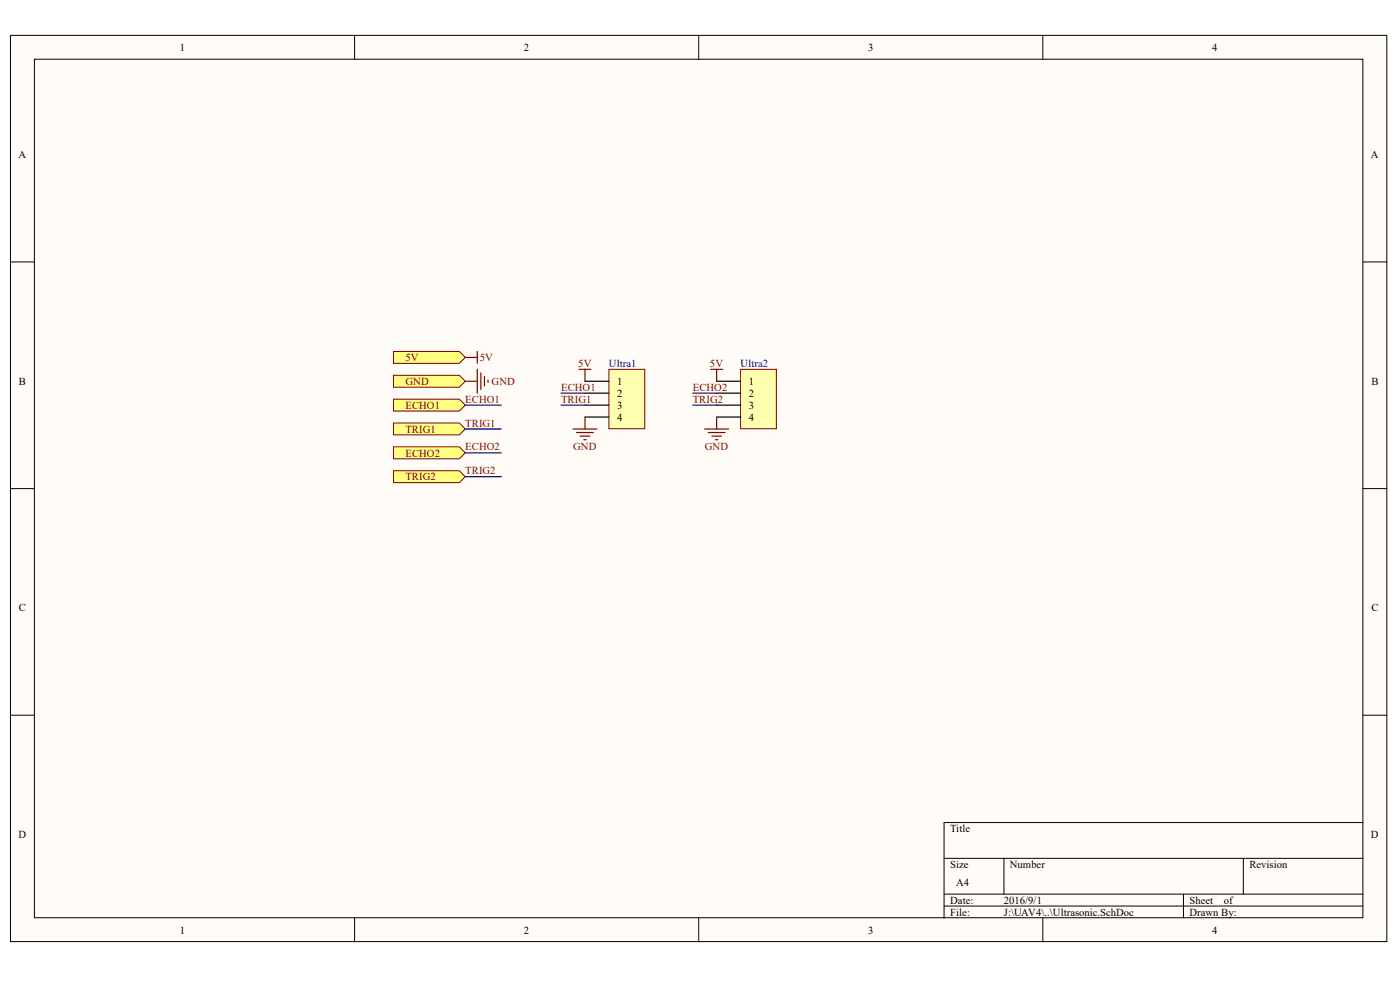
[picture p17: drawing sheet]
<svg xmlns="http://www.w3.org/2000/svg" width="288mm" height="202mm" viewBox="0 0 288 202" stroke-linecap="round" stroke-linejoin="round" font-family="sans-serif">
<defs><g id="words">
<g font-size="2.2">
<text x="37" y="10.5">1</text>
<text x="107.7" y="10.5">2</text>
<text x="178.5" y="10.5">3</text>
<text x="249.3" y="10.5">4</text>
<text x="3.8" y="32.5">A</text>
<text x="281.9" y="32.5">A</text>
<text x="3.9" y="79.1">B</text>
<text x="126.9" y="79.1">1</text>
<text x="126.9" y="81.5">2</text>
<text x="126.9" y="84">3</text>
<text x="154" y="79.1">1</text>
<text x="154" y="81.5">2</text>
<text x="154" y="84">3</text>
<text x="282" y="79.1">B</text>
<text x="126.9" y="86.4">4</text>
<text x="154" y="86.4">4</text>
<text x="3.9" y="125.6">C</text>
<text x="282" y="125.6">C</text>
<text x="3.8" y="172.2">D</text>
<text x="195.4" y="171">Title</text>
<text x="281.9" y="172.2">D</text>
<text x="195.4" y="178.3">Size</text>
<text x="207.6" y="178.3">Number</text>
<text x="256.9" y="178.3">Revision</text>
<text x="195.4" y="185.6">Date:</text>
<text x="196.6" y="182">A4</text>
<text x="206.4" y="185.6">2016/9/1</text>
<text x="244.6" y="185.6">Sheet</text>
<text x="251.7" y="185.6">of</text>
<text x="37" y="191.8">1</text>
<text x="107.7" y="191.8">2</text>
<text x="178.5" y="191.8">3</text>
<text x="195.4" y="188.1">File:</text>
<text x="206.4" y="188.1">J:\UAV4\..\Ultrasonic.SchDoc</text>
<text x="244.6" y="188.1">Drawn By:</text>
<text x="249.3" y="191.8">4</text>
</g>
<g font-size="2.2" fill="#800000">
<text x="83.4" y="74.1">5V</text>
<text x="98.6" y="74.1">5V</text>
<text x="118.9" y="75.4">5V</text>
<text x="146" y="75.4">5V</text>
<text x="83.4" y="79.1">GND</text>
<text x="83.4" y="84">ECHO1</text>
<text x="95.7" y="82.7">ECHO1</text>
<text x="101.1" y="79.1">GND</text>
<text x="115.4" y="80.3">ECHO1</text>
<text x="115.4" y="82.7">TRIG1</text>
<text x="142.4" y="80.3">ECHO2</text>
<text x="142.4" y="82.7">TRIG2</text>
<text x="83.4" y="88.9">TRIG1</text>
<text x="95.7" y="87.6">TRIG1</text>
<text x="83.4" y="93.8">ECHO2</text>
<text x="95.7" y="92.5">ECHO2</text>
<text x="117.9" y="92.5">GND</text>
<text x="144.9" y="92.5">GND</text>
<text x="83.4" y="98.7">TRIG2</text>
<text x="95.7" y="97.5">TRIG2</text>
</g>
<g font-size="2.2" fill="#000080">
<text x="125.2" y="75.4">Ultra1</text>
<text x="152.3" y="75.4">Ultra2</text>
</g>
</g></defs>
<g fill="#fffcf8" stroke="#000" stroke-width=".21">
<path d="M2.2 7.3h283v186.1h-283z"/>
<path d="M7.1 12.2h273.1v176.3h-273.1z"/>
</g>
<g fill="none" stroke="#000" stroke-width=".21">
<path d="M72.9 7.3v4.9M143.7 7.3v4.9M214.4 7.3v4.9M2.2 53.8h4.9M280.3 53.8h4.9M2.2 100.4h4.9M280.3 100.4h4.9M2.2 146.9h4.9M280.3 146.9h4.9M194.1 176.3h86.2M206.4 176.3v7.4M255.6 176.3v7.4"/>
<path d="M280.3 169h-86.2v19.6M72.9 188.6v4.9M143.7 188.6v4.9M194.1 183.7h86.2M194.1 186.1h86.2M214.4 188.6v4.9M243.3 183.7v4.9"/>
</g>
<path d="M125.2 75.9h7.4v12.2h-7.4z" fill="#ffffb0" stroke="#800000" stroke-width=".21"/>
<path d="M120.3 78.3h4.9M120.3 80.8h4.9M120.3 83.2h4.9M120.3 85.7h4.9" fill="none" stroke="#000" stroke-width=".25"/>
<path d="M115.4 80.8h4.9M115.4 83.2h4.9" fill="none" stroke="#000080" stroke-width=".25"/>
<path d="M117.8 88.1h4.9M118.6 88.9h3.4M119.3 89.6h2M120 90.3h.5M120.3 85.7v2.4" fill="none" stroke="#800000" stroke-width=".25"/>
<g fill="#ffff80" stroke="#800000" stroke-width=".21">
<path d="M80.9 72.2h13.5l1.3 1.2-1.3 1.2h-13.5z" fill-rule="evenodd"/>
<path d="M80.9 77.1h13.5l1.3 1.2-1.3 1.2h-13.5z" fill-rule="evenodd"/>
<path d="M80.9 82h13.5l1.3 1.2-1.3 1.2h-13.5z" fill-rule="evenodd"/>
<path d="M80.9 86.9h13.5l1.3 1.2-1.3 1.2h-13.5z" fill-rule="evenodd"/>
</g>
<path d="M95.7 88.1h7.4M95.7 83.2h7.4" fill="none" stroke="#000080" stroke-width=".25"/>
<path d="M95.7 73.4h2.4M95.7 78.3h2.4M98.1 72.2v2.4M98.1 75.9v4.9M98.9 76.6v3.4M99.6 77.3v2M100.4 78.1v.5" fill="none" stroke="#800000" stroke-width=".25"/>
<g fill="#ffff80" stroke="#800000" stroke-width=".21">
<path d="M80.9 91.8h13.5l1.3 1.2-1.3 1.2h-13.5z" fill-rule="evenodd"/>
<path d="M80.9 96.7h13.5l1.3 1.2-1.3 1.2h-13.5z" fill-rule="evenodd"/>
</g>
<path d="M95.7 97.9h7.4M95.7 93h7.4" fill="none" stroke="#000080" stroke-width=".25"/>
<path d="M152.3 75.9h7.3v12.2h-7.3z" fill="#ffffb0" stroke="#800000" stroke-width=".21"/>
<path d="M147.4 78.3h4.9M147.4 80.8h4.9M147.4 83.2h4.9M147.4 85.7h4.9" fill="none" stroke="#000" stroke-width=".25"/>
<path d="M142.4 80.8h5M142.4 83.2h5" fill="none" stroke="#000080" stroke-width=".25"/>
<path d="M119.1 75.9h2.4M120.3 75.9v2.4M146.1 75.9h2.5M147.4 75.9v2.4M144.9 88.1h4.9M145.6 88.9h3.5M146.4 89.6h1.9M147.1 90.3h.5M147.4 85.7v2.4" fill="none" stroke="#800000" stroke-width=".25"/>
<use href="#words"/>
</svg>
